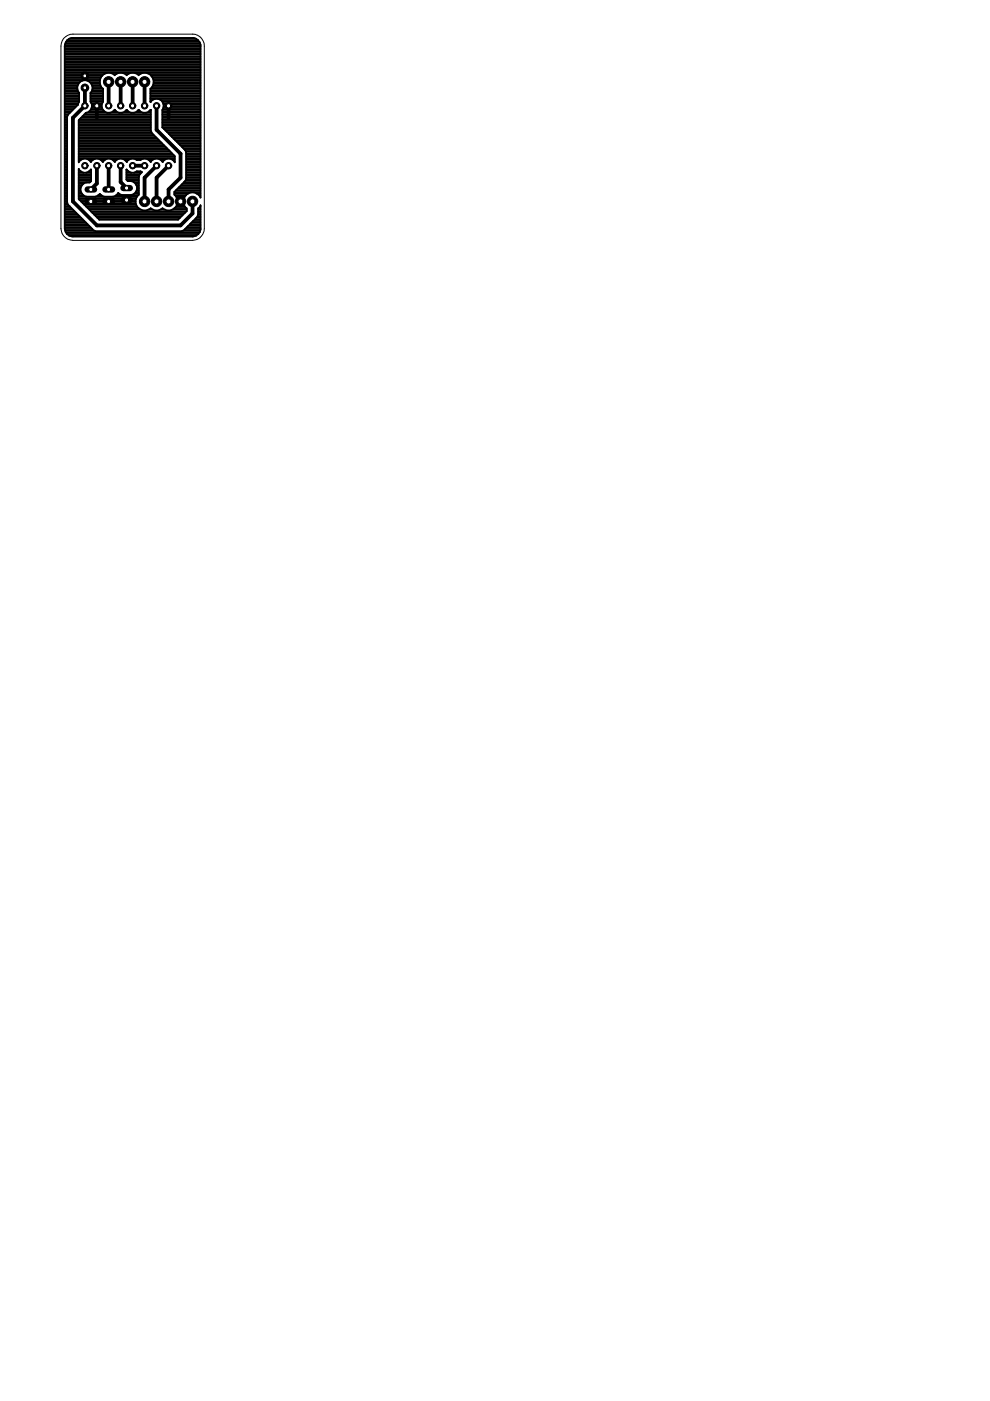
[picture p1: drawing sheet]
<svg xmlns="http://www.w3.org/2000/svg" width="210mm" height="297mm" viewBox="0 0 210 297" stroke-linecap="round" stroke-linejoin="round" font-family="sans-serif">
<g fill="none" stroke="#000" stroke-width=".8">
<path d="M18 18.6v3.8l-2.5 2.6v17.7l5 5.1h17.8l2.5-2.5v-2.6M23 17.4v5M25.6 17.4v5M28.1 17.4v5M30.7 17.4v5M20.5 22.4v2.6M20.5 35.1v3.8l-1.2 1.3M23 35.1v5.1M25.6 35.1v3.5l1.2 1.3M28.1 35.1h2.6M33.2 22.4v5.1l5.1 5.1v5.1l-2.6 2.5v2.5M33.2 35.1l-2.5 2.6v5"/>
<path d="M35.7 22.4v2.6M35.7 35.1l-2.5 2.6v5"/>
</g>
<g fill="none" stroke="#000" stroke-width=".38">
<path d="M13.7 19.8h3.1M13.7 19.5h2.9M13.7 19.1h2.8M13.7 18.8h2.7M13.7 18.5h2.7M13.7 18.1h2.8M13.7 17.8h2.9M13.7 17.4h3.2M13.7 17.1h3.8M13.7 16.8h7.6M13.7 16.4h7.7M13.7 16.1h8"/>
<path d="M13.7 15.7h8.4M13.7 15.4h28.8M13.7 15h28.8M13.7 14.7h28.8M13.7 14.3h28.8M13.7 14h28.8M13.7 13.7h28.8M13.7 13.3h28.8M13.7 13h28.8M13.7 12.7h28.8M13.7 12.3h28.8M13.7 12h28.8"/>
<path d="M13.7 11.6h28.8M13.7 11.3h28.8M13.7 10.9h28.8M13.7 10.6h28.8M13.7 10.2h28.8M13.7 9.9h28.8M13.8 9.6h28.7M13.9 9.2h28.5M14 8.9h28.3M14.2 8.5l-.3 .5-.2 .8v38.6a1.77 1.77 0 0 0 1 1.5M14.2 8.5l1-.5h25.9l.9 .5M14.2 8.5h27.8"/>
<path d="M14.8 8.2h26.7M18.5 17.1h2.7M19.1 17.4h2.1M19.2 19.8h2.7M19.4 17.7a1.46 1.46 0 0 1-.2 2v1.8M19.4 17.7a1.62 1.62 0 0 0-2.4-.4 1.62 1.62 0 0 0-.2 2.4v1.8M19.4 17.8h1.8M19.4 19.5h2.5M19.5 19.1h2.4M19.5 18.1h1.8M19.6 18.8h2.2M19.6 18.5h1.9"/>
<path d="M21.2 17.7a1.88 1.88 0 0 1 .9-2 1.88 1.88 0 0 1 2.2 .3 1.74 1.74 0 0 1 2.5 0 1.74 1.74 0 0 1 2.6 0 1.9 1.9 0 0 1 2.2-.3 1.9 1.9 0 0 1 1 2M21.2 17.7l.2 .8 .5 .3M21.9 18.8v2.7M24.1 15.7h.5M26.6 15.7h.5M29.1 15.7h.6M31.7 15.7h10.8M31.9 18.8v2.8M31.9 19.8h10.6M31.9 19.5h10.6M31.9 19.1h10.6M31.9 18.8h10.6"/>
<path d="M32.1 16.1h10.4M32.3 18.5l-.4 .3M32.3 18.5h10.2M32.3 16.4h10.2M32.4 18.1h10.1M32.5 16.8h10M32.6 17.7l-.3 .8M32.6 17.8h9.9M32.6 17.4h9.9M32.6 17.1h9.9M42 8.5l.5 1v32.4a1.9 1.9 0 0 0-2.3-1 1.9 1.9 0 0 0-1.3 2.2M13.7 23.9h1.1"/>
<path d="M13.7 36.6h.5M13.7 39.7h.5M13.7 39.3h.5M13.7 39h.5M13.7 38.6h.5M13.7 38.3h.5M13.7 38h.5M13.7 37.6h.5M13.7 37.3h.5M13.7 37h.5M13.7 36.2h.5M13.7 35.9h.5"/>
<path d="M13.7 35.6h.5M13.7 35.2h.5M13.7 34.9h.5M13.7 34.5h.5M13.7 34.2h.5M13.7 33.9h.5M13.7 33.5h.5M13.7 33.2h.5M13.7 32.8h.5M13.7 32.5h.5M13.7 32.1h.5M13.7 31.8h.5"/>
<path d="M13.7 31.5h.5M13.7 31.1h.5M13.7 30.8h.5M13.7 30.4h.5M13.7 30.1h.5M13.7 29.8h.5M13.7 29.4h.5M13.7 29.1h.5M13.7 28.7h.5M13.7 28.4h.5M13.7 28h.5M13.7 27.7h.5"/>
<path d="M13.7 27.3h.5M13.7 27h.5M13.7 26.7h.5M13.7 26.3h.5M13.7 26h.5M13.7 25.7h.5M13.7 25.3h.5M13.7 25h.5M13.7 24.6h.6M13.7 24.3h.7M13.7 23.6h1.4M13.7 23.2h1.8"/>
<path d="M13.7 22.9h2.1M13.7 22.6h2.4M13.7 22.2h2.8M13.7 21.9h2.9M13.7 21.5h3.1M13.7 21.2h3.1M13.7 20.9h3.1M13.7 20.5h3.1M13.7 20.2h3.1M14.4 24.3l-.2 .4v18.3l.2 .4M16.7 36.6h2.6M16.7 39.7h.5"/>
<path d="M16.7 39.3h.6M16.7 39h1M16.7 38.6h2.4M16.7 38.3h2.6M16.7 38h2.6M16.7 37.6h2.6M16.7 37.3h2.6M16.7 37h2.6M16.7 36.2h.3M16.7 35.9h.1M16.7 34.2h.1M16.7 33.9h.5"/>
<path d="M16.7 33.5h20.4M16.7 33.2h20.4M16.7 32.8h20.1M16.7 32.5h19.8M16.7 32.1h19.4M16.7 31.8h19.1M16.7 31.5h18.7M16.7 31.1h18.4M16.7 30.8h18M16.7 30.4h17.7M16.7 30.1h17.3M16.7 29.8h17"/>
<path d="M16.7 29.4h16.7M16.7 29.1h16.3M16.7 28.7h16M16.7 28.4h15.7M16.7 28h15.4M16.7 27.7h15.3M16.7 27.3h15.3M16.7 27h15.3M16.7 26.7h15.3M16.7 26.3h15.3M16.7 26h15.3M16.7 25.7h15.3"/>
<path d="M16.8 21.5l-.3 .7-2.1 2.1M16.9 25.3h15.1M17.2 33.9a1.56 1.56 0 0 1 2.1 .4M17.2 25h14.8M17.3 39.3a1.53 1.53 0 0 0 1 2.4M17.5 24.6h14.5M17.7 36.6l-.5-.2-.5-.6v6.4l4.4 4.4M17.9 24.3h14.1M18.3 36.6l1-.7v2.5l-.3 .3h-.7l-.6 .2-.4 .4M18.8 33.9h.9M18.9 23.6h3.2M19 36.2h.3"/>
<path d="M19.2 21.5a1.48 1.48 0 0 1-.9 2.4M19.2 34.2h.2M19.2 21.5h2.7M19.2 21.2h2.7M19.2 20.9h2.7M19.2 20.5h2.7M19.2 20.2h2.7M19.3 34.3h.1M19.3 36h.1M19.3 23.2h2.5M19.4 21.9h2.3M19.4 22.9h2.2"/>
<path d="M19.5 22.6h2.1M19.5 22.2h2.1M19.7 33.9l-.4 .4M19.7 33.9l.5-.2h.6l.5 .2M21.3 33.9l.5 .4M21.3 33.9h.9M21.7 34.2h.2M21.8 34.3h.1M21.9 21.5a1.48 1.48 0 0 0 .8 2.4M22.2 33.9l.5-.2h.6l.6 .2M22.2 33.9l-.4 .4M23.9 33.9l.5 .4"/>
<path d="M23.9 33.9h.9M24 23.6h.6M24.2 34.2h.2M24.3 23.3l-.4 .4-.6 .2M24.3 23.3h.1M24.3 34.3h.1M24.4 23.3l.3 .4 .6 .2M24.7 33.9l.6-.2h.6l.5 .2M24.7 33.9l-.3 .4M25.9 23.9l.5-.2 .4-.4 .5 .4 .5 .2M26.4 33.9l.5 .4M26.4 33.9h.9"/>
<path d="M26.6 23.6h.6M26.8 34.2h.1M26.8 36.6h3.2M26.8 38h2.6M26.8 37.6h2.6M26.8 37.3h2.7M26.8 37h2.8M26.8 36.2h.3M26.8 36v2.1l.3 .3a1.53 1.53 0 0 1 1.9 1.1 1.53 1.53 0 0 1-1.2 1.9h-1.9l-.8-.5-.5 .5-.5 .3M26.8 35.9v.1M26.8 36l1 .6M27 38.3h2.4"/>
<path d="M27.3 33.9l.5-.2h.6l.6 .2M27.3 33.9l-.5 .4M28.4 23.9l.6-.2 .4-.4 .4 .4 .6 .2M28.4 36.6a1.47 1.47 0 0 1 1.7-.1l-.5 .5M28.4 38.6h1M28.8 39h.6M28.9 39.3h.5M29 33.9h.8M29.1 39.7h.3M29.1 23.6h.6M29.6 37l-.2 .4v3.9l-.3 .4-.3 .6v.8M29.8 33.9l.6-.2h.6l.5 .2"/>
<path d="M31 23.9l1-.6v4.5l.2 .4 4.9 4.9v1.3l-.5-.5M31.5 33.9l.5 .4M31.5 33.9h.9M31.6 23.6h.4M31.8 34.2h.2M31.9 21.2h.5M31.9 20.9h10.6M31.9 20.5h10.6M31.9 20.2h10.6M32 23.9h-13.8l-1.5 1.6v8.9l.5-.5M32 21.5l-.1 .1a1.52 1.52 0 0 1 2.2-.4 1.52 1.52 0 0 1 .3 2.1v3.7M32.4 33.9l.5-.2h.6l.5 .2"/>
<path d="M32.4 33.9l-.5 .4M34 33.9l.5 .4M34 33.9h.9M34 21.2h8.5M34.4 34.2h.2M34.4 21.5h8.1M34.4 27l4.9 4.9 .2 .4v5.6l-.2 .5-2.3 2.3v.6l.3 .4 .3 .6v.8M34.4 23.9h8.1M34.4 27h8.1M34.4 26.7h8.1M34.4 26.3h8.1M34.4 26h8.1"/>
<path d="M34.4 25.7h8.1M34.4 25.3h8.1M34.4 25h8.1M34.4 24.6h8.1M34.4 24.3h8.1M34.4 23.6h8.1M34.5 23.2h8M34.6 21.9h7.9M34.6 22.9h7.9M34.7 22.6h7.8M34.7 22.2h7.8M34.8 27.3h7.7"/>
<path d="M34.9 33.9l.5-.2h.6l.6 .2M34.9 33.9l-.4 .4M35.1 27.7h7.4M35.4 28h7.1M35.8 28.4h6.7M36.1 28.7h6.4M36.5 29.1h6M36.6 33.9h.5M36.8 29.4h5.7M36.9 34.2h.2M37.1 29.8h5.4M37.5 30.1h5"/>
<path d="M37.9 30.4h4.6M38 39.7h4.5M38.2 30.8h4.3M38.3 39.3h4.2M38.5 31.1h4M38.7 39h3.8M38.9 31.5h3.6M39 38.7h.1M39 38.6h3.5M39.2 31.8h3.3M39.3 38.3h3.2M39.4 32.1h3.1"/>
<path d="M39.5 36.6h3M39.5 38h3M39.5 37.6h3M39.5 37.3h3M39.5 37h3M39.5 36.2h3M39.5 35.9h3M39.5 35.6h3M39.5 35.2h3M39.5 34.9h3M39.5 34.5h3M39.5 34.2h3"/>
<path d="M39.5 33.9h3M39.5 33.5h3M39.5 33.2h3M39.5 32.8h3M39.5 32.5h3M13.7 46.5h3.8M13.7 41.7h.5M13.7 48.6h5.9M13.7 48.2h5.5M13.7 47.9h5.2M13.7 47.5h4.9M13.7 47.2h4.5"/>
<path d="M13.7 46.9h4.2M13.7 46.2h3.5M13.7 45.8h3.2M13.7 45.5h2.8M13.7 45.2h2.4M13.7 44.8h2.1M13.7 44.4h1.8M13.7 44.1h1.4M13.7 43.8h1.1M13.7 43.4h.7M13.7 43.1h.6M13.7 42.8h.5"/>
<path d="M13.7 42.4h.5M13.7 42.1h.5M13.7 41.4h.5M13.7 41.1h.5M13.7 40.7h.5M13.7 40.3h.5M13.7 40h.5M13.8 48.9h6.2M13.9 49.3h28.4M14.2 49.6h27.8M14.4 43.4l5.4 5.4 .5 .2h18.2l.5-.2 2.8-2.8 .2-.5M14.7 49.9h26.9"/>
<path d="M16.7 41.7h12.3M16.7 42.1h12.2M16.7 41.4h1M16.7 41.1h.6M16.7 40.7h.5M16.7 40.3h.4M16.7 40h.4M16.9 42.4h11.9M17.2 42.8h11.6M17.5 43.1h11.3M17.9 43.4h11M18.2 43.8h10.9"/>
<path d="M18.6 44.1h10.8M18.9 44.4h11M19.3 44.8h20.2M19.6 45.2h19.6M19.9 45.5h18.9M20.2 41.7l1-.6 .9 .6M20.3 45.8h18.2M20.6 46.2h17.6M20.9 41.4h.6M24.6 41.4h4.7M25 41.1h.2M28.5 41.1h.9"/>
<path d="M28.8 43.1a1.92 1.92 0 0 0 3.1 1.1 1.85 1.85 0 0 0 2.6 0 1.92 1.92 0 0 0 3.1-1.1M28.8 40.7h.6M29 40.3h.4M29.1 40h.3M31.4 44.4h1M34 44.4h1M36.5 44.4h3.1M37 41.1h2.9M37 40.7h5.5M37 44.1h2.5M37.1 41.4h2.4M37.3 40.3h5.2"/>
<path d="M37.3 43.8h1.9M37.4 41.7h1.8M37.5 43.4h1.5M37.5 42.1h1.5M37.6 43.1h1.3M37.6 42.8h1.3M37.6 42.4h1.3M37.6 40h4.9M38.7 48.9h3.7M38.9 43.1l.3 .7 .4 .4v.5l-1.8 1.9-16.8-.1M39.2 48.6h3.3M39.5 48.2h3"/>
<path d="M39.9 47.9h2.6M40.2 47.5h2.3M40.6 47.2h1.9M40.9 46.9h1.6M41.3 46.5h1.2M41.6 46.2h.9M41.7 41.1h.8M41.9 45.8h.6M42 45.5v-1.3l.4-.4 .1-.3v5.2a1.78 1.78 0 0 1-1.7 1.5h-25.3l-.8-.3M42 45.5h.5M42 45.2h.5M42 44.8h.5"/>
<path d="M42 44.4h.5M42.1 44.1h.4M42.1 41.4h.4M42.4 41.7h.1M42.4 43.8h.1"/>
</g>
<circle cx="18" cy="35.1" r=".68" fill="#000"/>
<circle cx="18" cy="35.1" r=".68" fill="none" stroke="#000" stroke-width=".21"/>
<circle cx="18" cy="35.1" r=".47" fill="#fff"/>
<g fill="none" stroke="#000" stroke-width=".21">
<circle cx="18" cy="35.1" r=".47"/>
<circle cx="20.5" cy="35.1" r=".68"/>
</g>
<circle cx="20.5" cy="35.1" r=".68" fill="#000"/>
<circle cx="20.5" cy="35.1" r=".47" fill="#fff"/>
<g fill="none" stroke="#000" stroke-width=".21">
<circle cx="20.5" cy="35.1" r=".47"/>
<circle cx="23" cy="35.1" r=".68"/>
</g>
<circle cx="23" cy="35.1" r=".68" fill="#000"/>
<circle cx="23" cy="35.1" r=".47" fill="#fff"/>
<g fill="none" stroke="#000" stroke-width=".21">
<circle cx="23" cy="35.1" r=".47"/>
<circle cx="25.6" cy="35.1" r=".68"/>
</g>
<circle cx="25.6" cy="35.1" r=".68" fill="#000"/>
<circle cx="25.6" cy="35.1" r=".47" fill="#fff"/>
<g fill="none" stroke="#000" stroke-width=".21">
<circle cx="25.6" cy="35.1" r=".47"/>
<circle cx="28.1" cy="35.1" r=".68"/>
</g>
<circle cx="28.1" cy="35.1" r=".68" fill="#000"/>
<circle cx="28.1" cy="35.1" r=".47" fill="#fff"/>
<g fill="none" stroke="#000" stroke-width=".21">
<circle cx="28.1" cy="35.1" r=".47"/>
<circle cx="30.7" cy="35.1" r=".68"/>
</g>
<circle cx="30.6" cy="35.1" r=".68" fill="#000"/>
<circle cx="30.6" cy="35.1" r=".47" fill="#fff"/>
<g fill="none" stroke="#000" stroke-width=".21">
<circle cx="30.7" cy="35.1" r=".47"/>
<circle cx="33.2" cy="35.1" r=".68"/>
</g>
<circle cx="33.2" cy="35.1" r=".68" fill="#000"/>
<circle cx="33.2" cy="35.1" r=".47" fill="#fff"/>
<g fill="none" stroke="#000" stroke-width=".21">
<circle cx="33.2" cy="35.1" r=".47"/>
<circle cx="35.7" cy="35.1" r=".68"/>
</g>
<circle cx="35.7" cy="35.1" r=".68" fill="#000"/>
<circle cx="35.7" cy="35.1" r=".47" fill="#fff"/>
<g fill="none" stroke="#000" stroke-width=".21">
<circle cx="35.7" cy="22.4" r=".68"/>
<circle cx="35.7" cy="35.1" r=".47"/>
</g>
<circle cx="35.7" cy="22.4" r=".68" fill="#000"/>
<circle cx="35.7" cy="22.4" r=".47" fill="#fff"/>
<g fill="none" stroke="#000" stroke-width=".21">
<circle cx="33.2" cy="22.4" r=".68"/>
<circle cx="35.7" cy="22.4" r=".47"/>
</g>
<circle cx="33.2" cy="22.4" r=".68" fill="#000"/>
<circle cx="33.2" cy="22.4" r=".47" fill="#fff"/>
<g fill="none" stroke="#000" stroke-width=".21">
<circle cx="30.7" cy="22.4" r=".68"/>
<circle cx="33.2" cy="22.4" r=".47"/>
</g>
<circle cx="30.6" cy="22.4" r=".68" fill="#000"/>
<circle cx="30.6" cy="22.4" r=".47" fill="#fff"/>
<g fill="none" stroke="#000" stroke-width=".21">
<circle cx="28.1" cy="22.4" r=".68"/>
<circle cx="30.7" cy="22.4" r=".47"/>
</g>
<circle cx="28.1" cy="22.4" r=".68" fill="#000"/>
<circle cx="28.1" cy="22.4" r=".47" fill="#fff"/>
<g fill="none" stroke="#000" stroke-width=".21">
<circle cx="25.6" cy="22.4" r=".68"/>
<circle cx="28.1" cy="22.4" r=".47"/>
</g>
<circle cx="25.6" cy="22.4" r=".68" fill="#000"/>
<circle cx="25.6" cy="22.4" r=".47" fill="#fff"/>
<g fill="none" stroke="#000" stroke-width=".21">
<circle cx="23" cy="22.4" r=".68"/>
<circle cx="25.6" cy="22.4" r=".47"/>
</g>
<circle cx="23" cy="22.4" r=".68" fill="#000"/>
<circle cx="23" cy="22.4" r=".47" fill="#fff"/>
<g fill="none" stroke="#000" stroke-width=".21">
<circle cx="20.5" cy="22.4" r=".68"/>
<circle cx="23" cy="22.4" r=".47"/>
</g>
<circle cx="20.5" cy="22.4" r=".68" fill="#000"/>
<circle cx="20.5" cy="22.4" r=".47" fill="#fff"/>
<g fill="none" stroke="#000" stroke-width=".21">
<circle cx="18" cy="22.4" r=".68"/>
<circle cx="20.5" cy="22.4" r=".47"/>
</g>
<circle cx="18" cy="22.4" r=".68" fill="#000"/>
<circle cx="18" cy="22.4" r=".47" fill="#fff"/>
<g fill="none" stroke="#000" stroke-width=".21">
<circle cx="18" cy="16.1" r=".87"/>
<circle cx="18" cy="22.4" r=".47"/>
</g>
<circle cx="18" cy="16.1" r=".87" fill="#000"/>
<circle cx="18" cy="16.1" r=".42" fill="#fff"/>
<g fill="none" stroke="#000" stroke-width=".21">
<circle cx="18" cy="18.6" r=".8"/>
<circle cx="18" cy="16.1" r=".42"/>
</g>
<circle cx="18" cy="18.6" r=".8" fill="#000"/>
<circle cx="18" cy="18.6" r=".42" fill="#fff"/>
<g fill="none" stroke="#000" stroke-width=".21">
<circle cx="18" cy="18.6" r=".42"/>
<circle cx="40.8" cy="42.7" r="1.1"/>
</g>
<circle cx="40.8" cy="42.7" r="1.1" fill="#000"/>
<circle cx="40.8" cy="42.7" r=".55" fill="#fff"/>
<g fill="none" stroke="#000" stroke-width=".21">
<circle cx="38.3" cy="42.7" r="1.1"/>
<circle cx="40.8" cy="42.7" r=".55"/>
</g>
<circle cx="38.3" cy="42.7" r="1.1" fill="#000"/>
<circle cx="38.3" cy="42.7" r=".55" fill="#fff"/>
<g fill="none" stroke="#000" stroke-width=".21">
<circle cx="35.7" cy="42.7" r="1.1"/>
<circle cx="38.3" cy="42.7" r=".55"/>
</g>
<circle cx="35.7" cy="42.7" r="1.1" fill="#000"/>
<circle cx="35.7" cy="42.7" r=".55" fill="#fff"/>
<g fill="none" stroke="#000" stroke-width=".21">
<circle cx="33.2" cy="42.7" r="1.1"/>
<circle cx="35.7" cy="42.7" r=".55"/>
</g>
<circle cx="33.2" cy="42.7" r="1.1" fill="#000"/>
<circle cx="33.2" cy="42.7" r=".55" fill="#fff"/>
<g fill="none" stroke="#000" stroke-width=".21">
<circle cx="30.7" cy="42.7" r="1.1"/>
<circle cx="33.2" cy="42.7" r=".55"/>
</g>
<circle cx="30.6" cy="42.7" r="1.1" fill="#000"/>
<circle cx="30.6" cy="42.7" r=".55" fill="#fff"/>
<g fill="none" stroke="#000" stroke-width=".21">
<circle cx="23" cy="17.4" r="1.1"/>
<circle cx="30.7" cy="42.7" r=".55"/>
</g>
<circle cx="23" cy="17.3" r="1.1" fill="#000"/>
<circle cx="23" cy="17.3" r=".55" fill="#fff"/>
<g fill="none" stroke="#000" stroke-width=".21">
<circle cx="23" cy="17.4" r=".55"/>
<circle cx="25.6" cy="17.4" r="1.1"/>
</g>
<circle cx="25.6" cy="17.3" r="1.1" fill="#000"/>
<circle cx="25.6" cy="17.3" r=".55" fill="#fff"/>
<g fill="none" stroke="#000" stroke-width=".21">
<circle cx="25.6" cy="17.4" r=".55"/>
<circle cx="28.1" cy="17.4" r="1.1"/>
</g>
<circle cx="28.1" cy="17.3" r="1.1" fill="#000"/>
<circle cx="28.1" cy="17.3" r=".55" fill="#fff"/>
<g fill="none" stroke="#000" stroke-width=".21">
<circle cx="28.1" cy="17.4" r=".55"/>
<circle cx="30.7" cy="17.4" r="1.1"/>
</g>
<circle cx="30.6" cy="17.3" r="1.1" fill="#000"/>
<circle cx="30.6" cy="17.3" r=".55" fill="#fff"/>
<circle cx="30.7" cy="17.4" r=".55" fill="none" stroke="#000" stroke-width=".21"/>
<path d="M18.6 40.2h1.3" fill="none" stroke="#000" stroke-width="1.4"/>
<circle cx="19.3" cy="40.2" r=".47" fill="#fff"/>
<circle cx="19.3" cy="40.2" r=".47" fill="none" stroke="#000" stroke-width=".21"/>
<path d="M18.6 42.7h1.3" fill="none" stroke="#000" stroke-width="1.4"/>
<circle cx="19.3" cy="42.7" r=".47" fill="#fff"/>
<circle cx="19.3" cy="42.7" r=".47" fill="none" stroke="#000" stroke-width=".21"/>
<path d="M22.4 40.2h1.4" fill="none" stroke="#000" stroke-width="1.4"/>
<circle cx="23" cy="40.2" r=".47" fill="#fff"/>
<circle cx="23" cy="40.2" r=".47" fill="none" stroke="#000" stroke-width=".21"/>
<path d="M22.4 42.7h1.4" fill="none" stroke="#000" stroke-width="1.4"/>
<circle cx="23" cy="42.7" r=".47" fill="#fff"/>
<circle cx="23" cy="42.7" r=".47" fill="none" stroke="#000" stroke-width=".21"/>
<path d="M26.2 39.9h1.3" fill="none" stroke="#000" stroke-width="1.4"/>
<circle cx="26.8" cy="39.9" r=".47" fill="#fff"/>
<circle cx="26.8" cy="39.9" r=".47" fill="none" stroke="#000" stroke-width=".21"/>
<path d="M26.2 42.4h1.3" fill="none" stroke="#000" stroke-width="1.4"/>
<circle cx="26.8" cy="42.4" r=".47" fill="#fff"/>
<g fill="none" stroke="#000" stroke-width=".21">
<path d="M13.5 8.2a2.67 2.67 0 0 1 2-1h25.3a2.49 2.49 0 0 1 2.5 2.6v38.6a2.56 2.56 0 0 1-2.5 2.6h-25.3a2.56 2.56 0 0 1-2.6-2.6v-38.6l.3-1.1z"/>
<circle cx="26.8" cy="42.4" r=".47"/>
</g>
</svg>
